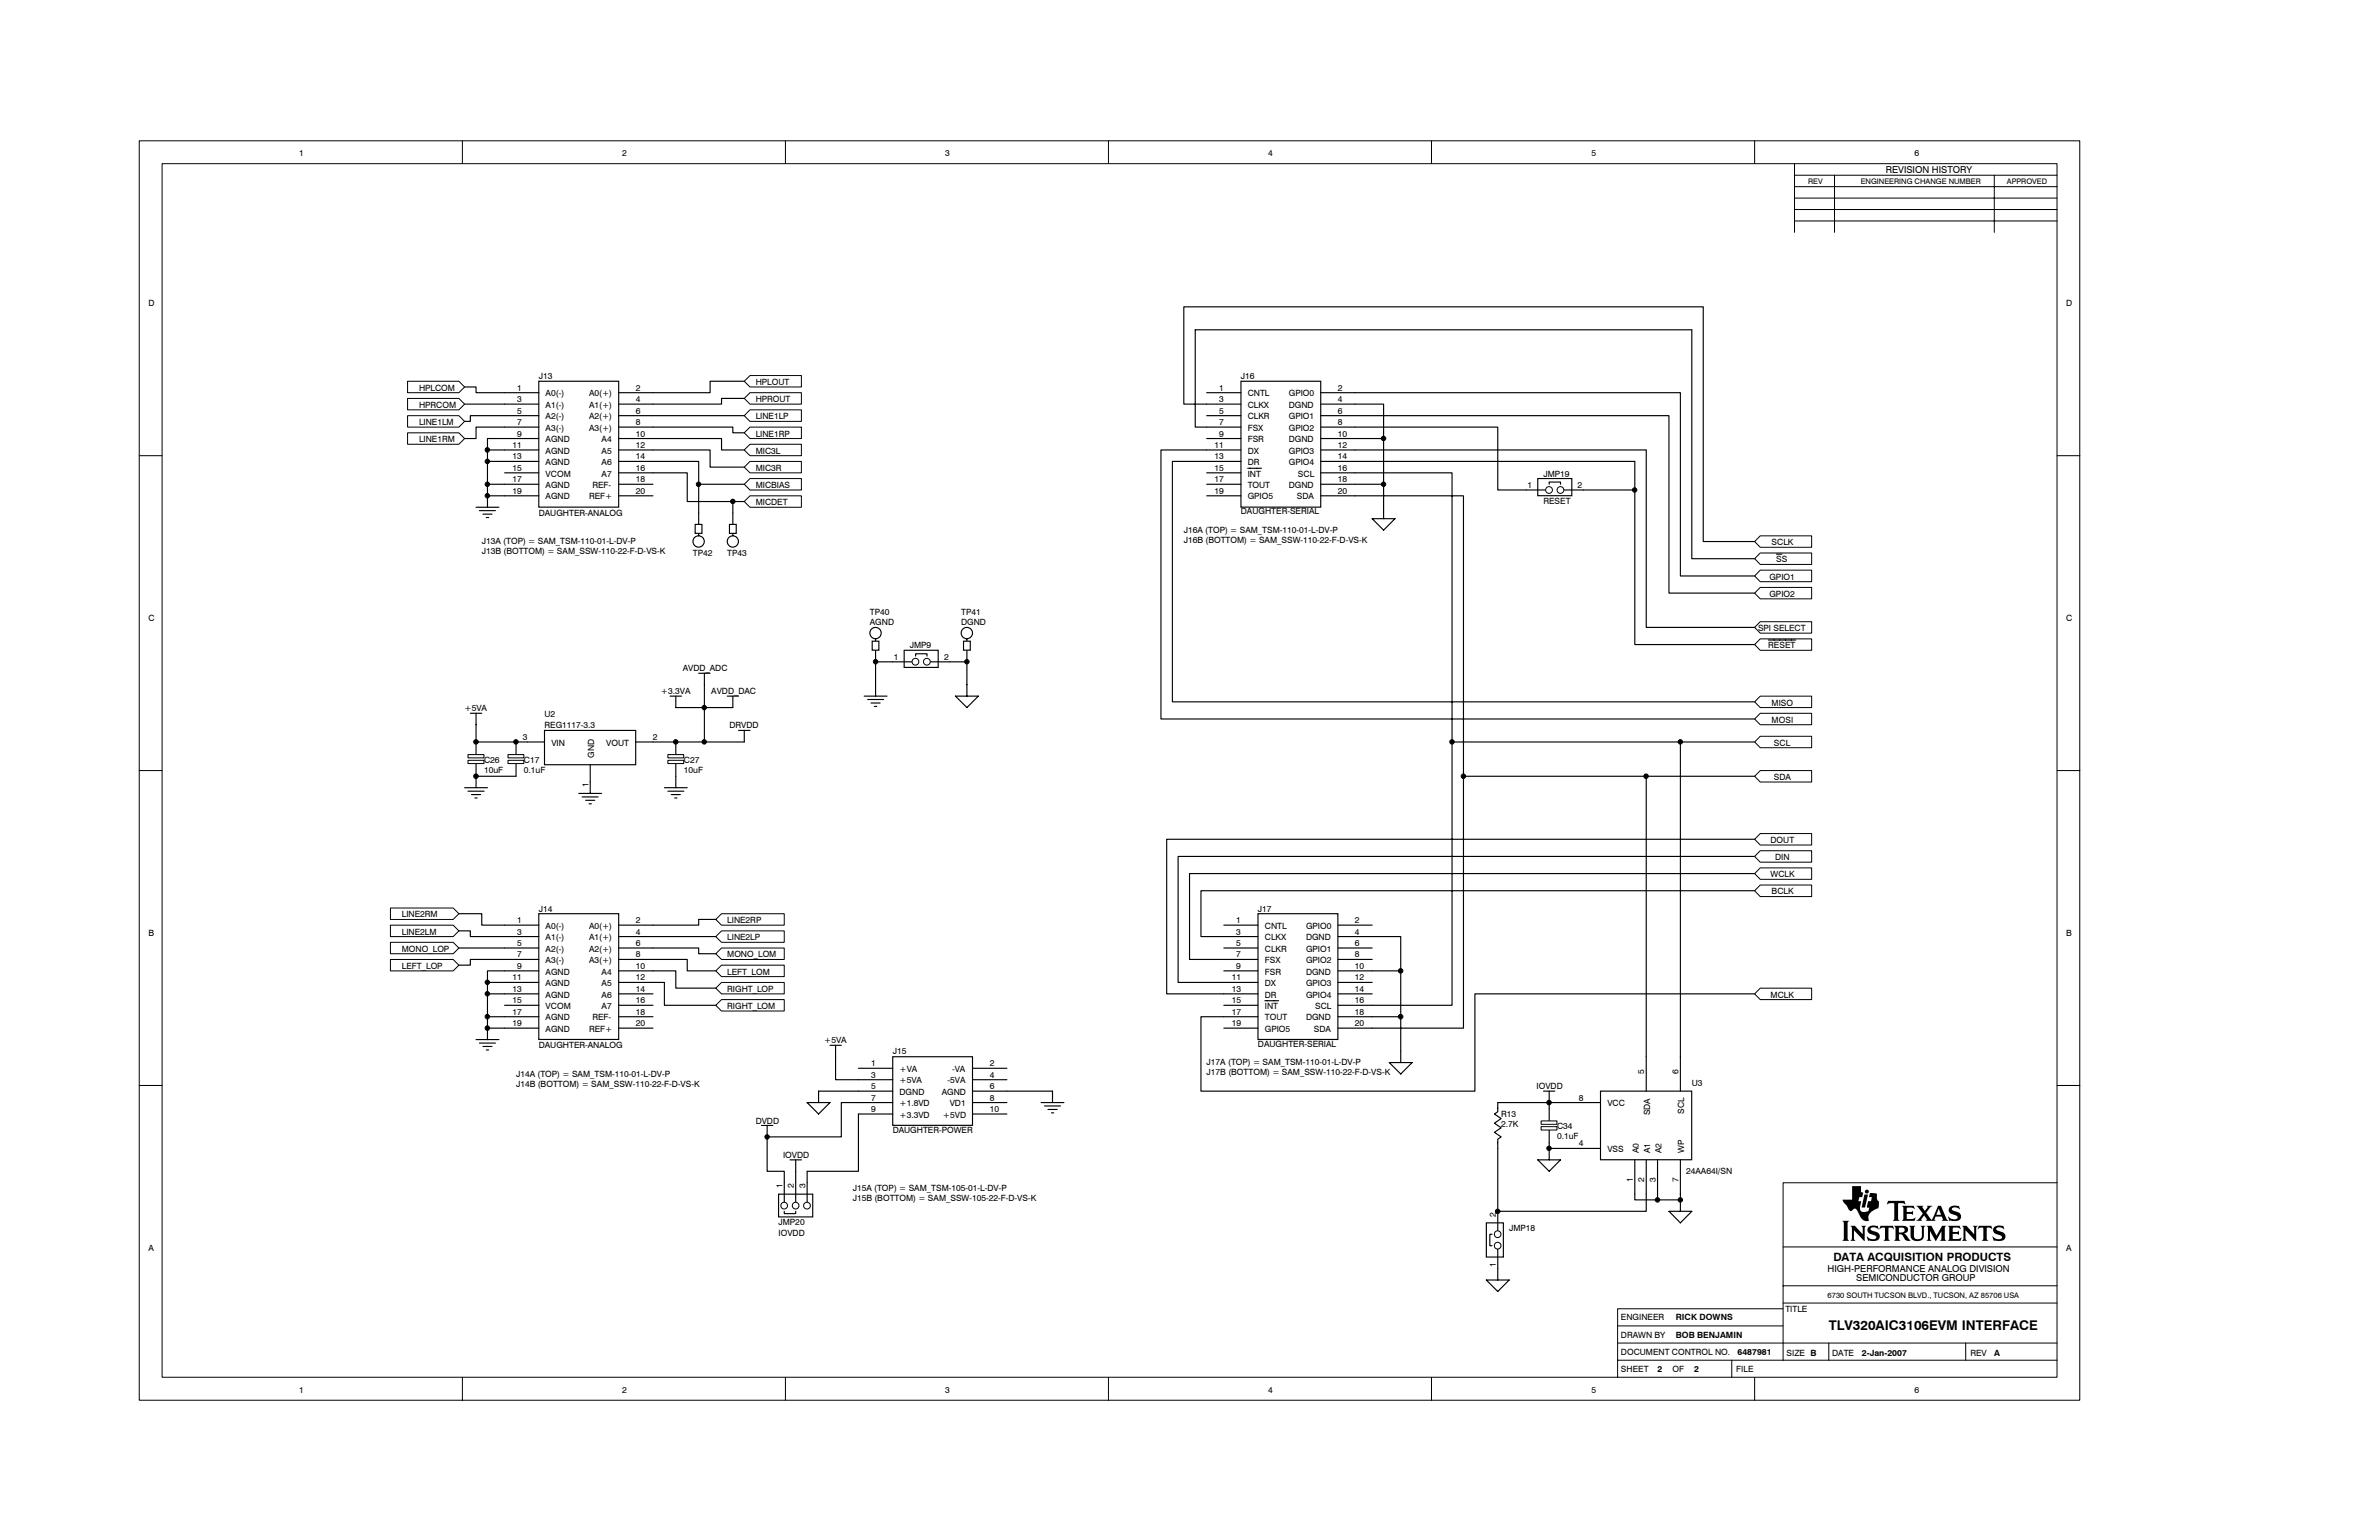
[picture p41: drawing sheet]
<svg xmlns="http://www.w3.org/2000/svg" width="432mm" height="279mm" viewBox="0 0 432 279" stroke-linecap="round" stroke-linejoin="round" font-family="sans-serif">
<defs><g id="words">
<text font-size="12.5" x="334.4" y="225.2">ti</text>
<text font-size="2.4" x="331.9" y="241.2">TLV320AIC3106EVM INTERFACE</text>
<text font-size="2.1" x="332.8" y="228.9">DATA ACQUISITION PRODUCTS</text>
<g font-size="1.7">
<text x="342.3" y="31.4">REVISION HISTORY</text>
<text x="331.7" y="230.8">HIGH-PERFORMANCE ANALOG DIVISION</text>
<text x="336.9" y="232.5">SEMICONDUCTOR GROUP</text>
</g>
<g font-size="1.6">
<text x="54.3" y="28.3">1</text>
<text x="112.9" y="28.3">2</text>
<text x="171.6" y="28.3">3</text>
<text x="230.2" y="28.3">4</text>
<text x="288.8" y="28.3">5</text>
<text x="347.5" y="28.3">6</text>
<text x="26.9" y="55.5">D</text>
<text x="375" y="55.5">D</text>
<text x="76.1" y="70.9">HPLCOM</text>
<text x="93.9" y="70.9">1</text>
<text x="97.8" y="68.8">J13</text>
<text x="99" y="71.9">A0(-)</text>
<text x="106.9" y="71.9">A0(+)</text>
<text x="115.4" y="70.9">2</text>
<text x="137.2" y="69.8">HPLOUT</text>
<text x="221.3" y="70.9">1</text>
<text x="225.2" y="68.8">J16</text>
<text x="226.5" y="71.9">CNTL</text>
<text x="233.9" y="71.9">GPIO0</text>
<text x="242.8" y="70.9">2</text>
<text x="76.1" y="74">HPRCOM</text>
<text x="76.1" y="77.1">LINE1LM</text>
<text x="93.9" y="73">3</text>
<text x="93.9" y="75">5</text>
<text x="93.9" y="77.1">7</text>
<text x="99" y="74">A1(-)</text>
<text x="99" y="76.1">A2(-)</text>
<text x="106.9" y="74">A1(+)</text>
<text x="106.9" y="76.1">A2(+)</text>
<text x="115.4" y="73">4</text>
<text x="115.4" y="75">6</text>
<text x="115.4" y="77.1">8</text>
<text x="137.2" y="73">HPROUT</text>
<text x="137.2" y="76.1">LINE1LP</text>
<text x="221.3" y="73">3</text>
<text x="221.3" y="75">5</text>
<text x="221.3" y="77.1">7</text>
<text x="226.5" y="74">CLKX</text>
<text x="226.5" y="76.1">CLKR</text>
<text x="233.9" y="74">DGND</text>
<text x="233.9" y="76.1">GPIO1</text>
<text x="242.8" y="73">4</text>
<text x="242.8" y="75">6</text>
<text x="242.8" y="77.1">8</text>
<text x="76.1" y="80.2">LINE1RM</text>
<text x="93" y="81.3">11</text>
<text x="93" y="83.4">13</text>
<text x="93.9" y="79.2">9</text>
<text x="99" y="78.1">A3(-)</text>
<text x="99" y="80.2">AGND</text>
<text x="99" y="82.3">AGND</text>
<text x="106.9" y="78.1">A3(+)</text>
<text x="109.2" y="80.2">A4</text>
<text x="109.2" y="82.3">A5</text>
<text x="115.4" y="79.2">10</text>
<text x="115.4" y="81.3">12</text>
<text x="115.4" y="83.4">14</text>
<text x="137.2" y="82.3">MIC3L</text>
<text x="137.2" y="79.2">LINE1RP</text>
<text x="220.5" y="81.3">11</text>
<text x="220.5" y="83.4">13</text>
<text x="221.3" y="79.2">9</text>
<text x="226.5" y="78.1">FSX</text>
<text x="226.5" y="80.2">FSR</text>
<text x="226.5" y="82.3">DX</text>
<text x="233.9" y="78.1">GPIO2</text>
<text x="233.9" y="80.2">DGND</text>
<text x="233.9" y="82.3">GPIO3</text>
<text x="242.8" y="79.2">10</text>
<text x="242.8" y="81.3">12</text>
<text x="242.8" y="83.4">14</text>
<text x="93" y="85.4">15</text>
<text x="93" y="87.5">17</text>
<text x="93" y="89.6">19</text>
<text x="99" y="84.4">AGND</text>
<text x="99" y="86.5">VCOM</text>
<text x="99" y="88.5">AGND</text>
<text x="107.5" y="88.5">REF-</text>
<text x="109.2" y="84.4">A6</text>
<text x="109.2" y="86.5">A7</text>
<text x="115.4" y="85.4">16</text>
<text x="115.4" y="87.5">18</text>
<text x="115.4" y="89.6">20</text>
<text x="137.2" y="85.4">MIC3R</text>
<text x="137.2" y="88.5">MICBIAS</text>
<text x="220.5" y="85.4">15</text>
<text x="220.5" y="87.5">17</text>
<text x="220.5" y="89.6">19</text>
<text x="226.5" y="84.4">DR</text>
<text x="226.5" y="86.5">INT</text>
<text x="226.5" y="88.5">TOUT</text>
<text x="233.9" y="84.4">GPIO4</text>
<text x="233.9" y="88.5">DGND</text>
<text x="235.6" y="86.5">SCL</text>
<text x="242.8" y="89.6">20</text>
<text x="242.8" y="85.4">16</text>
<text x="242.8" y="87.5">18</text>
<text x="277.2" y="88.5">1</text>
<text x="280.1" y="86.5">JMP19</text>
<text x="286.3" y="88.5">2</text>
<text x="97.8" y="93.5">DAUGHTER-ANALOG</text>
<text x="99" y="90.6">AGND</text>
<text x="106.9" y="90.6">REF+</text>
<text x="137.2" y="91.7">MICDET</text>
<text x="225.2" y="93.3">DAUGHTER-SERIAL</text>
<text x="226.5" y="90.6">GPIO5</text>
<text x="235.4" y="90.6">SDA</text>
<text x="280.1" y="91.5">RESET</text>
<text x="87.4" y="98.7">J13A (TOP) = SAM_TSM-110-01-L-DV-P</text>
<text x="87.4" y="100.6">J13B (BOTTOM) = SAM_SSW-110-22-F-D-VS-K</text>
<text x="125.8" y="100.8">TP42</text>
<text x="132" y="100.8">TP43</text>
<text x="214.9" y="96.6">J16A (TOP) = SAM_TSM-110-01-L-DV-P</text>
<text x="214.9" y="98.5">J16B (BOTTOM) = SAM_SSW-110-22-F-D-VS-K</text>
<text x="321.6" y="98.9">SCLK</text>
<text x="321.2" y="105.2">GPIO1</text>
<text x="322.4" y="102">SS</text>
<text x="26.9" y="112.6">C</text>
<text x="157.9" y="111.6">TP40</text>
<text x="157.9" y="113.5">AGND</text>
<text x="174.5" y="111.6">TP41</text>
<text x="174.5" y="113.5">DGND</text>
<text x="321.2" y="108.3">GPIO2</text>
<text x="375" y="112.6">C</text>
<text x="162.2" y="119.7">1</text>
<text x="165.1" y="117.6">JMP9</text>
<text x="171.3" y="119.7">2</text>
<text x="319.1" y="114.5">SPI SELECT</text>
<text x="321" y="117.6">RESET</text>
<text x="120" y="125.9">+3.3VA</text>
<text x="123.9" y="121.8">AVDD_ADC</text>
<text x="129.1" y="125.9">AVDD_DAC</text>
<text x="84.3" y="129.1">+5VA</text>
<text x="98.8" y="130.1">U2</text>
<text x="321.6" y="128">MISO</text>
<text x="321.6" y="131.1">MOSI</text>
<text x="94.9" y="134.2">3</text>
<text x="98.8" y="132.2">REG1117-3.3</text>
<text x="100.1" y="135.3">VIN</text>
<text x="107.8" y="137.5" transform="rotate(-90 107.8 137.5)">GND</text>
<text x="110" y="135.3">VOUT</text>
<text x="118.5" y="134.2">2</text>
<text x="132.4" y="132.2">DRVDD</text>
<text x="322" y="135.3">SCL</text>
<text x="87.9" y="138.4">C26</text>
<text x="87.9" y="140.3">10uF</text>
<text x="95.1" y="138.4">C17</text>
<text x="95.1" y="140.3">0.1uF</text>
<text x="106.8" y="142.7" transform="rotate(-90 106.8 142.7)">1</text>
<text x="124.1" y="138.4">C27</text>
<text x="124.1" y="140.3">10uF</text>
<text x="322" y="141.5">SDA</text>
<text x="321.4" y="153">DOUT</text>
<text x="321.4" y="159.2">WCLK</text>
<text x="322.2" y="156.1">DIN</text>
<text x="72.9" y="166.4">LINE2RM</text>
<text x="93.9" y="167.5">1</text>
<text x="97.8" y="165.4">J14</text>
<text x="115.4" y="167.5">2</text>
<text x="132" y="167.5">LINE2RP</text>
<text x="224.4" y="167.5">1</text>
<text x="228.3" y="165.4">J17</text>
<text x="245.9" y="167.5">2</text>
<text x="321.6" y="162.3">BCLK</text>
<text x="26.9" y="169.8">B</text>
<text x="72.9" y="172.7">MONO_LOP</text>
<text x="72.9" y="169.6">LINE2LM</text>
<text x="93.9" y="169.6">3</text>
<text x="93.9" y="171.6">5</text>
<text x="93.9" y="173.7">7</text>
<text x="99" y="168.5">A0(-)</text>
<text x="99" y="170.6">A1(-)</text>
<text x="99" y="172.7">A2(-)</text>
<text x="106.9" y="168.5">A0(+)</text>
<text x="106.9" y="170.6">A1(+)</text>
<text x="106.9" y="172.7">A2(+)</text>
<text x="115.4" y="169.6">4</text>
<text x="115.4" y="171.6">6</text>
<text x="115.4" y="173.7">8</text>
<text x="132" y="173.7">MONO_LOM</text>
<text x="132" y="170.6">LINE2LP</text>
<text x="224.4" y="169.6">3</text>
<text x="224.4" y="171.6">5</text>
<text x="224.4" y="173.7">7</text>
<text x="229.6" y="168.5">CNTL</text>
<text x="229.6" y="170.6">CLKX</text>
<text x="229.6" y="172.7">CLKR</text>
<text x="237" y="168.5">GPIO0</text>
<text x="237" y="170.6">DGND</text>
<text x="237" y="172.7">GPIO1</text>
<text x="245.9" y="169.6">4</text>
<text x="245.9" y="171.6">6</text>
<text x="245.9" y="173.7">8</text>
<text x="375" y="169.8">B</text>
<text x="72.9" y="175.8">LEFT_LOP</text>
<text x="93" y="177.9">11</text>
<text x="93" y="179.9">13</text>
<text x="93.9" y="175.8">9</text>
<text x="99" y="174.8">A3(-)</text>
<text x="99" y="176.8">AGND</text>
<text x="99" y="178.9">AGND</text>
<text x="106.9" y="174.8">A3(+)</text>
<text x="109.2" y="176.8">A4</text>
<text x="109.2" y="178.9">A5</text>
<text x="115.4" y="175.8">10</text>
<text x="115.4" y="177.9">12</text>
<text x="115.4" y="179.9">14</text>
<text x="132" y="179.9">RIGHT_LOP</text>
<text x="132" y="176.8">LEFT_LOM</text>
<text x="223.6" y="177.9">11</text>
<text x="223.6" y="179.9">13</text>
<text x="224.4" y="175.8">9</text>
<text x="229.6" y="174.8">FSX</text>
<text x="229.6" y="176.8">FSR</text>
<text x="229.6" y="178.9">DX</text>
<text x="237" y="174.8">GPIO2</text>
<text x="237" y="176.8">DGND</text>
<text x="237" y="178.9">GPIO3</text>
<text x="245.9" y="175.8">10</text>
<text x="245.9" y="177.9">12</text>
<text x="245.9" y="179.9">14</text>
<text x="93" y="182">15</text>
<text x="93" y="184.1">17</text>
<text x="99" y="181">AGND</text>
<text x="99" y="183.1">VCOM</text>
<text x="99" y="185.1">AGND</text>
<text x="107.5" y="185.1">REF-</text>
<text x="109.2" y="181">A6</text>
<text x="109.2" y="183.1">A7</text>
<text x="115.4" y="182">16</text>
<text x="115.4" y="184.1">18</text>
<text x="132" y="183.1">RIGHT_LOM</text>
<text x="223.6" y="182">15</text>
<text x="223.6" y="184.1">17</text>
<text x="229.6" y="181">DR</text>
<text x="229.6" y="183.1">INT</text>
<text x="229.6" y="185.1">TOUT</text>
<text x="237" y="181">GPIO4</text>
<text x="237" y="185.1">DGND</text>
<text x="238.7" y="183.1">SCL</text>
<text x="245.9" y="184.1">18</text>
<text x="245.9" y="182">16</text>
<text x="321.4" y="181">MCLK</text>
<text x="93" y="186.2">19</text>
<text x="97.8" y="190.1">DAUGHTER-ANALOG</text>
<text x="99" y="187.2">AGND</text>
<text x="106.9" y="187.2">REF+</text>
<text x="115.4" y="186.2">20</text>
<text x="149.6" y="189.3">+5VA</text>
<text x="162" y="191.2">J15</text>
<text x="223.6" y="186.2">19</text>
<text x="228.3" y="189.9">DAUGHTER-SERIAL</text>
<text x="229.6" y="187.2">GPIO5</text>
<text x="238.5" y="187.2">SDA</text>
<text x="245.9" y="186.2">20</text>
<text x="93.7" y="195.3">J14A (TOP) = SAM_TSM-110-01-L-DV-P</text>
<text x="93.7" y="197.2">J14B (BOTTOM) = SAM_SSW-110-22-F-D-VS-K</text>
<text x="158.1" y="193.4">1</text>
<text x="158.1" y="195.5">3</text>
<text x="158.1" y="197.6">5</text>
<text x="163.3" y="194.5">+VA</text>
<text x="163.3" y="196.6">+5VA</text>
<text x="172" y="196.6">-5VA</text>
<text x="172.8" y="194.5">-VA</text>
<text x="179.6" y="193.4">2</text>
<text x="179.6" y="197.6">6</text>
<text x="179.6" y="195.5">4</text>
<text x="219" y="193.2">J17A (TOP) = SAM_TSM-110-01-L-DV-P</text>
<text x="219" y="195.1">J17B (BOTTOM) = SAM_SSW-110-22-F-D-VS-K</text>
<text x="278.9" y="197.6">IOVDD</text>
<text x="298.5" y="194.9" transform="rotate(-90 298.5 194.9)">5</text>
<text x="304.7" y="194.9" transform="rotate(-90 304.7 194.9)">6</text>
<text x="307.1" y="197">U3</text>
<text x="137.2" y="203.8">DVDD</text>
<text x="158.1" y="199.7">7</text>
<text x="158.1" y="201.8">9</text>
<text x="163.3" y="198.6">DGND</text>
<text x="163.3" y="200.7">+1.8VD</text>
<text x="163.3" y="202.8">+3.3VD</text>
<text x="170.9" y="198.6">AGND</text>
<text x="171.2" y="202.8">+5VD</text>
<text x="172.4" y="200.7">VD1</text>
<text x="179.6" y="199.7">8</text>
<text x="179.6" y="201.8">10</text>
<text x="272.5" y="202.6">R13</text>
<text x="286.6" y="199.7">8</text>
<text x="291.7" y="200.7">VCC</text>
<text x="299.5" y="202.3" transform="rotate(-90 299.5 202.3)">SDA</text>
<text x="305.7" y="202.1" transform="rotate(-90 305.7 202.1)">SCL</text>
<text x="162" y="205.5">DAUGHTER-POWER</text>
<text x="272.5" y="204.4">2.7K</text>
<text x="282.6" y="204.9">C34</text>
<text x="282.6" y="206.7">0.1uF</text>
<text x="286.6" y="208">4</text>
<text x="291.7" y="209">VSS</text>
<text x="297.4" y="209.2" transform="rotate(-90 297.4 209.2)">A0</text>
<text x="299.5" y="209.2" transform="rotate(-90 299.5 209.2)">A1</text>
<text x="301.6" y="209.2" transform="rotate(-90 301.6 209.2)">A2</text>
<text x="305.7" y="209.2" transform="rotate(-90 305.7 209.2)">WP</text>
<text x="142" y="215.6" transform="rotate(-90 142 215.6)">1</text>
<text x="142.1" y="210.1">IOVDD</text>
<text x="144.1" y="215.6" transform="rotate(-90 144.1 215.6)">2</text>
<text x="146.2" y="215.6" transform="rotate(-90 146.2 215.6)">3</text>
<text x="296.4" y="214.4" transform="rotate(-90 296.4 214.4)">1</text>
<text x="298.5" y="214.4" transform="rotate(-90 298.5 214.4)">2</text>
<text x="300.5" y="214.4" transform="rotate(-90 300.5 214.4)">3</text>
<text x="304.7" y="214.4" transform="rotate(-90 304.7 214.4)">7</text>
<text x="306" y="213">24AA64I/SN</text>
<text x="154.8" y="216.1">J15A (TOP) = SAM_TSM-105-01-L-DV-P</text>
<text x="154.8" y="218">J15B (BOTTOM) = SAM_SSW-105-22-F-D-VS-K</text>
<text x="271.5" y="220.8" transform="rotate(-90 271.5 220.8)">2</text>
<text x="26.9" y="226.9">A</text>
<text x="141.3" y="222.3">JMP20</text>
<text x="141.3" y="224.2">IOVDD</text>
<text x="273.9" y="223.4">JMP18</text>
<text x="375" y="226.9">A</text>
<text x="271.5" y="230" transform="rotate(-90 271.5 230)">1</text>
<text x="294.2" y="239.6">ENGINEER</text>
<text x="304.2" y="239.6">RICK DOWNS</text>
<text x="324.1" y="238.1">TITLE</text>
<text x="294.2" y="245.8">DOCUMENT CONTROL NO.</text>
<text x="294.2" y="242.7">DRAWN BY</text>
<text x="304.2" y="242.7">BOB BENJAMIN</text>
<text x="315.4" y="245.8">6487981</text>
<text x="324.3" y="246">SIZE B</text>
<text x="332.5" y="246">DATE</text>
<text x="337.9" y="246">2-Jan-2007</text>
<text x="357.6" y="246">REV</text>
<text x="362" y="246">A</text>
<text x="294.2" y="248.9">SHEET</text>
<text x="300.8" y="248.9">2</text>
<text x="303.6" y="248.9">OF</text>
<text x="307.5" y="248.9">2</text>
<text x="315.2" y="248.9">FILE</text>
<text x="54.3" y="252.6">1</text>
<text x="112.9" y="252.6">2</text>
<text x="171.6" y="252.6">3</text>
<text x="230.2" y="252.6">4</text>
<text x="288.8" y="252.6">5</text>
<text x="347.5" y="252.6">6</text>
</g>
<g font-size="1.4">
<text x="328.2" y="33.3">REV</text>
<text x="337.7" y="33.3">ENGINEERING CHANGE NUMBER</text>
<text x="364.3" y="33.3">APPROVED</text>
<text x="331.7" y="235.5">6730 SOUTH TUCSON BLVD., TUCSON, AZ 85706 USA</text>
</g>
</g></defs>
<g fill="none" stroke="#000" stroke-width=".18">
<path d="M25.3 25.5h352.2v228.5h-352.2zM29.4 29.7h344v220.2h-344zM83.9 25.5v4.2M142.6 25.5v4.2M201.2 25.5v4.2M259.8 25.5v4.2M318.5 25.5v4.2M325.7 29.7v12.5M325.7 31.8h47.7M325.7 33.9h47.7M325.7 35.9h47.7M325.7 38h47.7"/>
<path d="M333 31.8v10.4M362 31.8v10.4M325.7 40.1h47.7M25.3 82.7h4.1M373.4 82.7h4.1M25.3 139.8h4.1M373.4 139.8h4.1M25.3 196.9h4.1M373.4 196.9h4.1M373.4 214.6h-49.8v32.2M323.6 237.4h-30v6.3M323.6 233.3h49.8"/>
<path d="M323.6 236.4h49.8M323.6 226.2h49.8M83.9 249.9v4.2M142.6 249.9v4.2M201.2 249.9v4.2M259.8 249.9v4.2M293.6 243.7h79.8M293.6 246.8h79.8M293.6 243.7v6.2M293.6 240.6h30M314.3 246.8v3.1M318.5 249.9v4.2"/>
<path d="M331.9 243.7v3.1M356.8 243.7v3.1"/>
</g>
<g fill="none" stroke="#000" stroke-width=".21">
<path d="M219 71.2h6.2M219 73.3h6.2M219 75.4h6.2M219 77.5h6.2M219 79.6h6.2M225.2 69.2h14.5v22.8h-14.5zM239.7 71.2h6.2M239.7 73.3h6.2M239.7 75.4h6.2M239.7 77.5h6.2M239.7 79.6h6.2M219 81.6h6.2"/>
<path d="M219 83.7h6.2M219 85.8h6.2M219 87.9h6.2M219 90h6.2M226.5 85h2.5M239.7 81.6h6.2M239.7 83.7h6.2M239.7 85.8h6.2M239.7 87.9h6.2M239.7 90h6.2M162 120.1h4.2"/>
</g>
<circle cx="166.2" cy="120.1" r=".62" fill="#fff" stroke="#000" stroke-width=".18"/>
<path d="M168.3 120.1h4.1" fill="none" stroke="#000" stroke-width=".21"/>
<circle cx="168.2" cy="120.1" r=".62" fill="#fff" stroke="#000" stroke-width=".18"/>
<g fill="none" stroke="#000" stroke-width=".21">
<path d="M307.1 59.8h-90.2v17.7h2.1M91.6 71.2h6.2M91.6 73.3h6.2M91.6 75.4h6.2M91.6 77.5h6.2M97.8 69.2h14.5v22.8h-14.5zM97.8 79.6h-9.3v10.4M112.3 79.6h6.2M112.3 71.2h6.2M112.3 73.3h6.2M112.3 75.4h6.2M112.3 77.5h6.2"/>
<path d="M219 73.3h-4.1v-17.6h94.2v42.6h9.4M245.9 73.3h5.2v14.6M245.9 71.2h59.1v33.3h13.5M245.9 75.4h57v32.2h15.6M245.9 79.6h5.2M86.4 92h4.2M87 92.6h2.9M87.7 93.3h1.6M88.3 93.9h.4M88.5 87.9h9.3M88.5 81.6h9.3M88.5 83.7h9.3"/>
<path d="M88.5 90h9.3M88.5 90v2M91.6 85.8h6.2M112.3 87.9h6.2M112.3 81.6h6.2M112.3 83.7h6.2M112.3 85.8h6.2M112.3 90h6.2M219 81.6h-8.3v48.8h107.8M219 83.7h-6.2v43.6h105.7M245.9 90h19.7v96.5h-22.7M245.9 85.8h17.7v96.6h-20.7"/>
<path d="M245.9 87.9h5.2M249.1 94.1h4.1l-2.1 2.1zM251.1 87.9v6.2M164.1 118h6.2v3.1h-6.2zM166.2 119v-.4h2.1v.4M156.8 126.3h4.2M157.5 126.9h2.9M158.1 127.5h1.6M158.7 128.2h.4M162 120.1h-3.1v6.2M172.4 120.1h3.1v6.2M173.4 126.3h4.2l-2.1 2.1z"/>
<path d="M263.6 134.6h54.9M265.6 140.8h52.9M318.5 152.3h-106.7v28h16.5M318.5 155.4h-104.7v22.8h14.5M318.5 158.5h-102.6v15.6h12.4M88.5 178.2h9.3M91.6 167.8h6.2M91.6 169.9h6.2M91.6 172h6.2M91.6 174.1h6.2M97.8 165.8h14.5v22.8h-14.5zM97.8 176.1h-9.3v10.4"/>
<path d="M112.3 167.8h6.2M112.3 169.9h6.2M112.3 172h6.2M112.3 174.1h6.2M112.3 176.1h6.2M112.3 178.2h6.2M222.1 167.8h6.2M222.1 172h6.2M222.1 176.1h6.2M228.3 165.8h14.5v22.8h-14.5zM242.9 169.9h11.3v14.6M242.9 167.8h6.2"/>
<path d="M242.9 172h6.2M242.9 174.1h6.2M242.9 176.1h11.3M242.9 178.2h6.2M318.5 161.6h-100.5v8.3h10.3M86.4 188.6h4.2M87 189.2h2.9M87.7 189.9h1.6M88.3 190.5h.4M88.5 186.5v2.1M88.5 180.3h9.3M88.5 184.5h9.3"/>
<path d="M88.5 186.5h9.3M91.6 182.4h6.2M112.3 180.3h6.2M112.3 182.4h6.2M112.3 184.5h6.2M112.3 186.5h6.2M155.8 193.8h6.2M155.8 195.9h6.2M162 191.7h14.5v12.5h-14.5zM162 198h-13.4v2M176.5 193.8h6.3M176.5 195.9h6.3"/>
<path d="M176.5 198h14.5v2M222.1 182.4h6.2M222.1 186.5h6.2M229.6 181.6h2.5M242.9 180.3h6.2M242.9 184.5h11.3M252.2 192.8h4.1l-2.1 2.1zM254.2 184.5v8.3M318.5 180.3h-50.8v17.7h-49.7v-13.5h10.3M146.5 200h4.1l-2 2.1zM155.8 200h6.2M155.8 202.1h6.2"/>
<path d="M176.5 200h6.3M176.5 202.1h6.3M189 200h4.1M189.6 200.7h2.9M190.2 201.3h1.7M190.8 201.9h.4"/>
</g>
<g fill="#fff" stroke="#000" stroke-width=".18">
<path d="M319.5 179.3h9.3v2.1h-9.3l-1-1.1z" fill-rule="evenodd"/>
<path d="M319.5 160.6h9.3v2.1h-9.3l-1-1.1z" fill-rule="evenodd"/>
<path d="M319.5 157.5h9.3v2h-9.3l-1-1z" fill-rule="evenodd"/>
<path d="M319.5 154.3h9.3v2.1h-9.3l-1-1z" fill-rule="evenodd"/>
<path d="M319.5 151.2h9.3v2.1h-9.3l-1-1z" fill-rule="evenodd"/>
<path d="M319.5 126.3h9.3v2.1h-9.3l-1-1.1z" fill-rule="evenodd"/>
<path d="M319.5 129.4h9.3v2.1h-9.3l-1-1z" fill-rule="evenodd"/>
<path d="M319.5 100.3h9.3v2.1h-9.3l-1-1z" fill-rule="evenodd"/>
</g>
<path d="M322.4 100.5h1" fill="none" stroke="#000" stroke-width=".21"/>
<g fill="#fff" stroke="#000" stroke-width=".18">
<path d="M319.5 97.2h9.3v2.1h-9.3l-1-1z" fill-rule="evenodd"/>
<path d="M319.5 115.9h9.3v2.1h-9.3l-1-1.1z" fill-rule="evenodd"/>
</g>
<path d="M245.9 81.6h52.9M245.9 83.7h50.8M321 116.1h4.9" fill="none" stroke="#000" stroke-width=".21"/>
<g fill="#fff" stroke="#000" stroke-width=".18">
<path d="M319.5 103.4h9.3v2.1h-9.3l-1-1z" fill-rule="evenodd"/>
<path d="M319.5 106.6h9.3v2h-9.3l-1-1z" fill-rule="evenodd"/>
<path d="M319.5 112.8h9.3v2.1h-9.3l-1-1.1z" fill-rule="evenodd"/>
</g>
<path d="M296.7 83.7v33.2h21.8M298.8 81.6v32.2h19.7" fill="none" stroke="#000" stroke-width=".21"/>
<g fill="#fff" stroke="#000" stroke-width=".18">
<path d="M319.5 139.8h9.3v2.1h-9.3l-1-1.1z" fill-rule="evenodd"/>
<path d="M319.5 133.6h9.3v2.1h-9.3l-1-1.1z" fill-rule="evenodd"/>
</g>
<g fill="#000" stroke="#000" stroke-width=".18">
<circle cx="251.1" cy="79.5" r=".4"/>
<circle cx="88.4" cy="81.6" r=".41"/>
<circle cx="88.5" cy="87.9" r=".4"/>
<circle cx="88.5" cy="83.7" r=".4"/>
<circle cx="88.5" cy="89.9" r=".4"/>
<circle cx="251.1" cy="87.9" r=".4"/>
<circle cx="88.5" cy="178.2" r=".4"/>
<circle cx="254.2" cy="176.1" r=".41"/>
<circle cx="88.4" cy="184.5" r=".41"/>
<circle cx="88.4" cy="186.5" r=".41"/>
<circle cx="88.5" cy="180.3" r=".4"/>
<circle cx="254.2" cy="184.5" r=".42"/>
</g>
<g fill="none" stroke="#000" stroke-width=".21">
<path d="M158.9 115.9v4.2"/>
<circle cx="158.9" cy="114.9" r="1.03"/>
</g>
<path d="M158.3 116.3h1.2v1.7h-1.2z" fill-rule="evenodd" fill="#fff" stroke="#000" stroke-width=".21"/>
<g fill="none" stroke="#000" stroke-width=".21">
<path d="M175.5 115.9v4.2"/>
<circle cx="175.5" cy="114.9" r="1.03"/>
</g>
<path d="M174.9 116.3h1.2v1.7h-1.2z" fill-rule="evenodd" fill="#fff" stroke="#000" stroke-width=".21"/>
<g fill="#000" stroke="#000" stroke-width=".18">
<circle cx="158.9" cy="120.1" r=".4"/>
<circle cx="175.5" cy="120.1" r=".4"/>
<circle cx="263.5" cy="134.6" r=".4"/>
<circle cx="265.6" cy="140.8" r=".41"/>
</g>
<path d="M307.1 59.8v41.6h11.4" fill="none" stroke="#000" stroke-width=".21"/>
<g fill="#fff" stroke="#000" stroke-width=".18">
<path d="M136.1 80.6h9.4v2.1h-9.4l-1-1.1z" fill-rule="evenodd"/>
<path d="M136.1 83.7h9.4v2.1h-9.4l-1-1z" fill-rule="evenodd"/>
<path d="M136.1 68.1h9.4v2.1h-9.4l-1-1z" fill-rule="evenodd"/>
<path d="M136.1 71.2h9.4v2.1h-9.4l-1-1z" fill-rule="evenodd"/>
<path d="M74 69.2h9.3l1 1-1 1h-9.3z" fill-rule="evenodd"/>
<path d="M74 72.3h9.3l1 1-1 1.1h-9.3z" fill-rule="evenodd"/>
</g>
<g fill="none" stroke="#000" stroke-width=".21">
<path d="M84.3 70.2h2.1v1h5.2M84.3 73.3h7.3M135.1 69.2h-6.2v2h-10.4M126.8 122.1h2.1M127.9 122.1v12.5h7.2v-2.1M132 126.3h2.1M133 126.3v2.1h-5.1M134.1 132.5h2M138.2 204.2h2.1M143.4 210.4h2.1M144.4 210.4v2.1M155.8 200h-3.1v6.3h-13.5v-2.1"/>
<path d="M155.8 202.1v10.4h-9.3"/>
</g>
<g fill="#fff" stroke="#000" stroke-width=".18">
<path d="M136.1 86.8h9.4v2.1h-9.4l-1-1z" fill-rule="evenodd"/>
<path d="M136.1 90h9.4v2h-9.4l-1-1z" fill-rule="evenodd"/>
<path d="M136.1 74.4h9.4v2.1h-9.4l-1-1.1z" fill-rule="evenodd"/>
<path d="M136.1 77.5h9.4v2.1h-9.4l-1-1.1z" fill-rule="evenodd"/>
<path d="M74 75.4h9.3l1 1.1-1 1h-9.3z" fill-rule="evenodd"/>
<path d="M74 78.5h9.3l1 1.1-1 1h-9.3z" fill-rule="evenodd"/>
</g>
<path d="M91.6 75.4h-6.2v1.1h-1.1M91.6 77.5h-5.2v2.1h-2.1M118.5 79.6h12.5v2h4.1M118.5 77.5h14.5v1h2.1M118.5 75.4h16.6M135.1 72.3h-4.1v1h-12.5M118.5 85.8h6.2v5.2h10.4M118.5 83.7h8.3v4.2h8.3M118.5 81.6h10.4v3.1h6.2" fill="none" stroke="#000" stroke-width=".21"/>
<g fill="#fff" stroke="#000" stroke-width=".18">
<path d="M70.9 171h11.4l1 1-1 1h-11.4z" fill-rule="evenodd"/>
<path d="M129.9 173l1.1-1h11.3v2.1h-11.3z" fill-rule="evenodd"/>
<path d="M129.9 169.9l1.1-1h11.3v2.1h-11.3z" fill-rule="evenodd"/>
<path d="M129.9 166.8l1.1-1h11.3v2.1h-11.3z" fill-rule="evenodd"/>
<path d="M70.9 174.1h11.4l1 1-1 1h-11.4z" fill-rule="evenodd"/>
<path d="M129.9 179.3l1.1-1.1h11.3v2.1h-11.3z" fill-rule="evenodd"/>
</g>
<path d="M118.5 169.9h11.4M129.9 166.8h-3.1v1h-8.3" fill="none" stroke="#000" stroke-width=".21"/>
<g fill="#fff" stroke="#000" stroke-width=".18">
<path d="M70.9 167.9h11.4l1 1-1 1h-11.4z" fill-rule="evenodd"/>
<path d="M70.9 164.7h11.4l1 1.1-1 1h-11.4z" fill-rule="evenodd"/>
<path d="M129.9 176.1l1.1-1h11.3v2.1h-11.3z" fill-rule="evenodd"/>
<path d="M129.9 182.4l1.1-1h11.3v2h-11.3z" fill-rule="evenodd"/>
</g>
<g fill="none" stroke="#000" stroke-width=".21">
<path d="M85.4 129.4h2M86.4 129.4v5.2h12.4M86.4 134.6v2.5M86.4 138.3v2.5M98.8 132.5h16.6v6.2h-16.6zM107.1 138.8v5.2M115.4 134.6h12.5M105.1 144h4.1M105.7 144.6h2.9M106.3 145.2h1.7M106.9 145.8h.4M83.3 168.9h2.1v1h6.2"/>
<path d="M83.3 165.8h4.1v2h4.2M83.3 172h8.3M91.6 174.1h-6.2v1h-2.1M118.5 172h8.3v1h3.1M118.5 174.1h6.2v2h5.2M118.5 176.1h4.2v3.2h7.2M118.5 178.2h2.1v4.2h9.3M150.6 189.6h2.1M151.7 189.6v6.3h4.1"/>
</g>
<circle cx="127.8" cy="134.6" r=".4" fill="#000" stroke="#000" stroke-width=".18"/>
<path d="M85 138h2.8v.5h-2.8z" fill="#fff"/>
<path d="M84.9 137.9h2.9v.6h-2.9z" fill="none" stroke="#000" stroke-width=".18"/>
<path d="M85 136.9h2.8v.6h-2.8z" fill="#fff"/>
<path d="M84.9 136.9h2.9v.6h-2.9z" fill="none" stroke="#000" stroke-width=".18"/>
<path d="M93.7 134.6v2.5M93.7 138.3v2.5" fill="none" stroke="#000" stroke-width=".21"/>
<path d="M92.2 138h2.9v.5h-2.9z" fill="#fff"/>
<path d="M92.2 137.9h2.9v.6h-2.9z" fill="none" stroke="#000" stroke-width=".18"/>
<path d="M92.2 136.9h2.9v.6h-2.9z" fill="#fff"/>
<path d="M92.2 136.9h2.9v.6h-2.9z" fill="none" stroke="#000" stroke-width=".18"/>
<path d="M122.7 134.6v2.5M122.7 138.3v2.5" fill="none" stroke="#000" stroke-width=".21"/>
<path d="M121.2 138h2.9v.5h-2.9z" fill="#fff"/>
<path d="M121.2 137.9h2.9v.6h-2.9z" fill="none" stroke="#000" stroke-width=".18"/>
<path d="M121.2 136.9h2.9v.6h-2.9z" fill="#fff"/>
<path d="M121.2 136.9h2.9v.6h-2.9z" fill="none" stroke="#000" stroke-width=".18"/>
<g fill="#000" stroke="#000" stroke-width=".18">
<circle cx="86.4" cy="134.6" r=".41"/>
<circle cx="93.6" cy="134.6" r=".4"/>
<circle cx="122.7" cy="134.6" r=".41"/>
<circle cx="127.8" cy="128.4" r=".4"/>
<circle cx="86.4" cy="140.8" r=".42"/>
</g>
<g fill="none" stroke="#000" stroke-width=".21">
<path d="M121.6 126.3h2.1M122.7 126.3v2.1h5.2M84.3 142.9h4.2M84.9 143.5h3M85.6 144.2h1.6M86.2 144.8h.4M93.7 140.8h-7.3v2.1M120.6 142.9h4.1M121.2 143.5h2.9M121.8 144.2h1.7M122.5 144.8h.4M122.7 140.8v2.1"/>
<path d="M290.5 198h16.6v12.4h-16.6zM298.8 191.7v6.3M305 191.7v6.3M281.2 201.1v2.5M281.2 204.8v2.5M284.3 200h6.2M284.3 208.4h6.2M296.7 210.4v7.3h8.3v-7.3M298.8 210.4v6.3M300.9 210.4v7.3M302.9 219.8h4.2l-2.1 2.1zM305 217.7v2.1"/>
</g>
<path d="M279.7 204.4h2.9v.6h-2.9z" fill="#fff"/>
<path d="M279.7 204.4h2.9v.6h-2.9z" fill="none" stroke="#000" stroke-width=".18"/>
<path d="M279.7 203.4h2.9v.6h-2.9z" fill="#fff"/>
<path d="M279.7 203.4h2.9v.6h-2.9z" fill="none" stroke="#000" stroke-width=".18"/>
<path d="M280.1 198h2.1M281.2 198v2h-9.3v1.7l-.7 .4 1.3 .8-1.3 .9 1.3 .8-1.3 .8 1.3 .9-.6 .4v1.7M279.1 210.4h4.1l-2 2.1zM281.2 207.3v1.1h3.1M281.2 208.4v2M284.3 200h-3.1v1.1M269.8 232.2h4.1l-2 2.1zM271.9 226v6.2" fill="none" stroke="#000" stroke-width=".21"/>
<circle cx="271.8" cy="226" r=".61" fill="#fff" stroke="#000" stroke-width=".18"/>
<path d="M271.9 219.8v4.1" fill="none" stroke="#000" stroke-width=".21"/>
<circle cx="271.8" cy="223.9" r=".61" fill="#fff" stroke="#000" stroke-width=".18"/>
<path d="M277 88.9h4.2M305 134.6v57.1M298.8 140.8v50.9M271.9 208.4v11.4h26.9v-3.1M269.8 221.9h3.1v6.2h-3.1zM270.8 223.9h-.4v2.1h.4" fill="none" stroke="#000" stroke-width=".21"/>
<g fill="#000" stroke="#000" stroke-width=".18">
<circle cx="305" cy="134.6" r=".4"/>
<circle cx="298.8" cy="140.8" r=".41"/>
<circle cx="271.8" cy="219.8" r=".41"/>
<circle cx="281.1" cy="200" r=".41"/>
<circle cx="281.2" cy="208.3" r=".4"/>
<circle cx="300.8" cy="217.7" r=".4"/>
<circle cx="305" cy="217.7" r=".4"/>
</g>
<circle cx="281.2" cy="88.9" r=".62" fill="#fff" stroke="#000" stroke-width=".18"/>
<path d="M283.2 88.9h4.2" fill="none" stroke="#000" stroke-width=".21"/>
<circle cx="283.2" cy="88.9" r=".62" fill="#fff" stroke="#000" stroke-width=".18"/>
<g fill="none" stroke="#000" stroke-width=".21">
<path d="M245.9 77.5h26v11.4h5.1M126.8 93.1v4.1M279.1 86.8h6.2v3.1h-6.2zM281.2 87.9v-.4h2v.4M287.4 88.9h9.3"/>
<circle cx="126.8" cy="98.2" r="1.03"/>
</g>
<circle cx="296.7" cy="88.9" r=".4" fill="#000" stroke="#000" stroke-width=".18"/>
<path d="M126.2 95.1h1.2v1.7h-1.2z" fill-rule="evenodd" fill="#fff" stroke="#000" stroke-width=".21"/>
<g fill="none" stroke="#000" stroke-width=".21">
<path d="M133 93.1v4.1"/>
<circle cx="133" cy="98.2" r="1.02"/>
</g>
<path d="M132.4 95.1h1.2v1.7h-1.2z" fill-rule="evenodd" fill="#fff" stroke="#000" stroke-width=".21"/>
<path d="M126.8 87.9v5.2M133 91v2.1M142.3 214.6v4.1" fill="none" stroke="#000" stroke-width=".21"/>
<circle cx="126.8" cy="87.9" r=".4" fill="#000" stroke="#000" stroke-width=".18"/>
<circle cx="142.3" cy="218.7" r=".61" fill="#fff" stroke="#000" stroke-width=".18"/>
<path d="M141.3 216.7h6.2v4.1h-6.2zM142.3 219.8v.4h2.1v-.4M144.4 214.6v4.1" fill="none" stroke="#000" stroke-width=".21"/>
<circle cx="144.4" cy="218.7" r=".61" fill="#fff" stroke="#000" stroke-width=".18"/>
<path d="M146.5 214.6v4.1" fill="none" stroke="#000" stroke-width=".21"/>
<circle cx="146.5" cy="218.7" r=".62" fill="#fff" stroke="#000" stroke-width=".18"/>
<path d="M139.2 206.3v6.2h3.1v2.1M144.4 212.5v2.1M146.5 212.5v2.1" fill="none" stroke="#000" stroke-width=".21"/>
<g fill="#000" stroke="#000" stroke-width=".18">
<circle cx="133" cy="91" r=".4"/>
<circle cx="139.2" cy="206.3" r=".4"/>
</g>
<use href="#words"/>
</svg>
